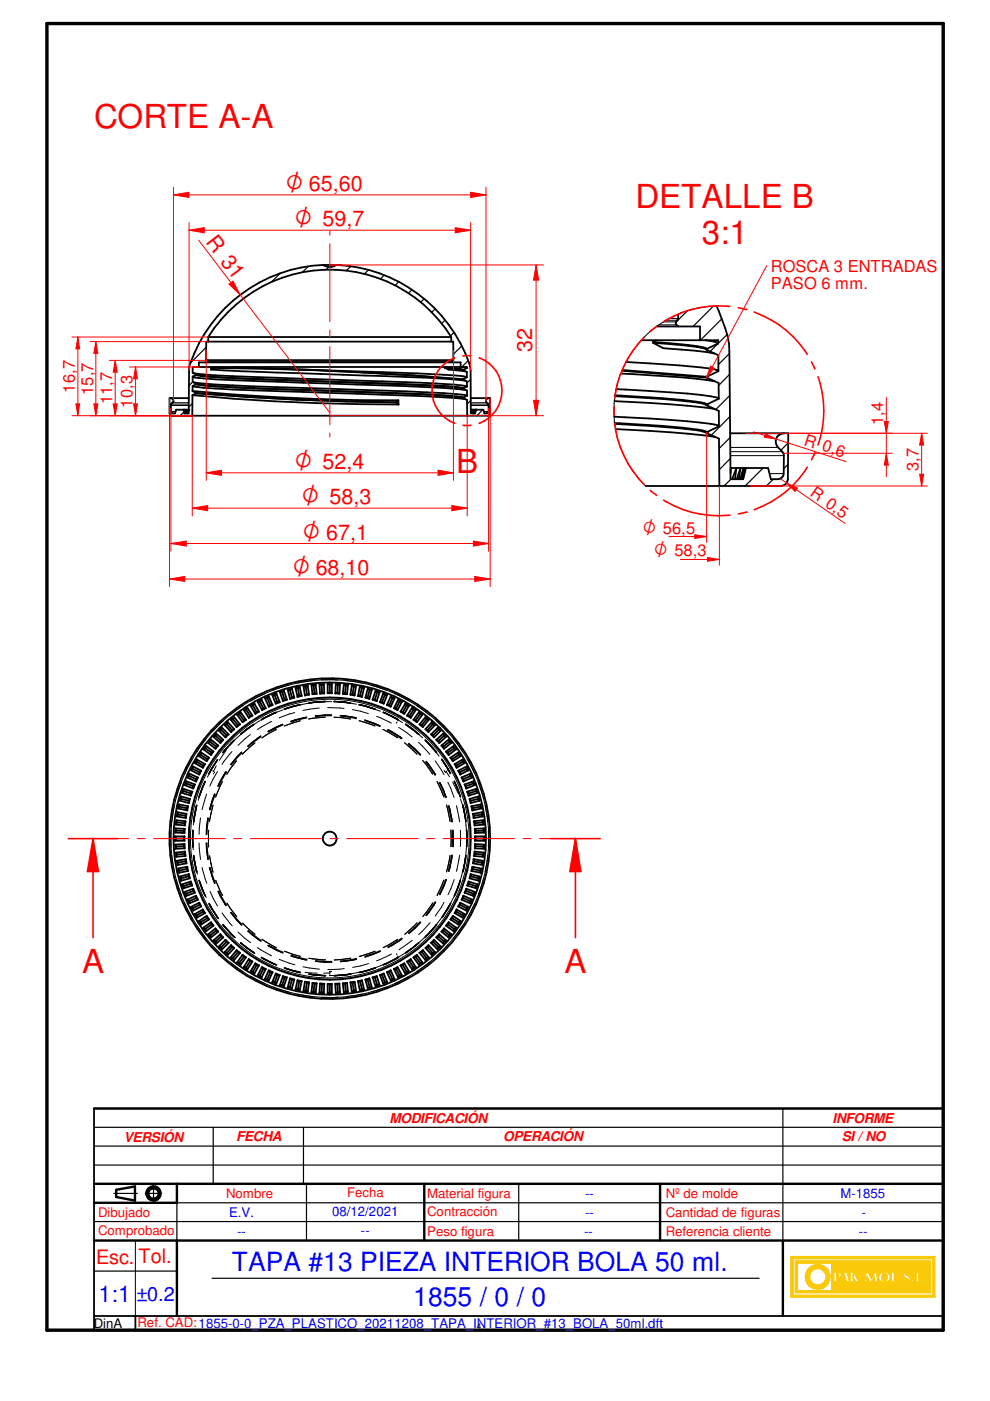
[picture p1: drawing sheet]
<svg xmlns="http://www.w3.org/2000/svg" width="210mm" height="297mm" viewBox="0 0 210 297" stroke-linecap="round" stroke-linejoin="round" font-family="sans-serif">
<defs><g id="words">
<g font-size="7" fill="#f00">
<text x="19.9" y="27.2">CORTE A-A</text>
<text x="134.7" y="44.2">DETALLE B</text>
<text x="148.8" y="51.7">3:1</text>
<text x="96.7" y="100.2">B</text>
<text x="17.4" y="206.3">A</text>
<text x="119.7" y="206.3">A</text>
</g>
<g font-size="5.6" fill="#00f">
<text x="49.1" y="269.4">TAPA #13 PIEZA INTERIOR BOLA 50 ml.</text>
<text x="87.6" y="276.9">1855 / 0 / 0</text>
</g>
<g font-size="5" fill="#f00">
<text x="60.6" y="40.5">O 65,60</text>
<text x="62.5" y="48">O 59,7</text>
<text x="62.5" y="99.4">O 52,4</text>
<text x="64" y="106.9">O 58,3</text>
<text x="64.2" y="114.4">O 67,1</text>
<text x="62.1" y="121.9">O 68,10</text>
</g>
<text font-size="4.9" fill="#00f" x="20.9" y="276">1:1</text>
<g font-size="4.5" fill="#f00">
<text x="43.5" y="51.3" transform="rotate(53 43.5 51.3)">R 31</text>
<text x="112.9" y="74.7" transform="rotate(-90 112.9 74.7)">32</text>
</g>
<g font-size="4.2" fill="#f00">
<text x="20.4" y="267.9">Esc.</text>
<text x="29.3" y="267.9">Tol.</text>
</g>
<text font-size="4.2" fill="#00f" x="28.9" y="275.8">±0.2</text>
<g font-size="3.9" fill="#f00">
<text x="136.3" y="113.2">O 56,5</text>
<text x="138.7" y="118">O 58,3</text>
</g>
<g font-size="3.5" fill="#f00">
<text x="163.4" y="57.6">ROSCA 3 ENTRADAS</text>
<text x="163.4" y="61.3">PASO 6 mm.</text>
<text x="15.9" y="83.2" transform="rotate(-90 15.9 83.2)">16,7</text>
<text x="19.7" y="83.7" transform="rotate(-90 19.7 83.7)">15,7</text>
<text x="23.8" y="85.7" transform="rotate(-90 23.8 85.7)">11,7</text>
<text x="28.1" y="86.4" transform="rotate(-90 28.1 86.4)">10,3</text>
<text x="170.3" y="94.3" transform="rotate(18 170.3 94.3)">R 0,6</text>
<text x="187.3" y="90" transform="rotate(-90 187.3 90)">1,4</text>
<text x="194.8" y="99.9" transform="rotate(-90 194.8 99.9)">3,7</text>
<text x="171.5" y="104.9" transform="rotate(35 171.5 104.9)">R 0,5</text>
</g>
<g font-size="2.9" fill="#f00">
<text x="82.6" y="238">MODIFICACIÓN</text>
<text x="176.5" y="238">INFORME</text>
<text x="26.2" y="242.1">VERSIÓN</text>
<text x="50.1" y="242">FECHA</text>
<text x="106.7" y="242">OPERACIÓN</text>
<text x="178.5" y="242">SI / NO</text>
</g>
<g font-size="2.8" fill="#f00">
<text x="20.8" y="257.9">Dibujado</text>
<text x="47.9" y="254">Nombre</text>
<text x="73.6" y="253.8">Fecha</text>
<text x="90.6" y="253.9">Material figura</text>
<text x="90.6" y="257.9">Contracción</text>
<text x="141.1" y="254">Nº de molde</text>
<text x="141.1" y="257.9">Cantidad de figuras</text>
<text x="20.8" y="261.9">Comprobado</text>
<text x="90.6" y="262">Peso figura</text>
<text x="141.1" y="262">Referencia cliente</text>
<text x="29.2" y="281.4">Ref. CAD:1855-0-0_PZA_PLASTICO_20211208_TAPA_INTERIOR_#13_BOLA_50ml.dft</text>
</g>
<g font-size="2.8" fill="#00f">
<text x="48.6" y="258">E.V.</text>
<text x="70.4" y="257.9">08/12/2021</text>
<text x="124" y="258">--</text>
<text x="124" y="254">--</text>
<text x="178.2" y="254">M-1855</text>
<text x="182.8" y="257.9">-</text>
<text x="50.3" y="262">--</text>
<text x="76.5" y="261.9">--</text>
<text x="123.8" y="262">--</text>
<text x="182.1" y="262.1">--</text>
</g>
<text font-size="2.8" x="19.9" y="281.5">DinA</text>
<text font-size="1.7" x="101.1" y="281.7">4</text>
</g></defs>
<path d="M9.9 5h190.1v277h-190.1z" fill="none" stroke="#000" stroke-width=".72"/>
<g fill="none" stroke="#000" stroke-width=".51">
<path d="M19.9 255h17.6M19.9 251h180.1M24.6 252.3v1.5M28.6 251.5v3.1M140 251v12M19.9 263h180.1M166 263v16"/>
<circle cx="32.5" cy="253" r="1.5"/>
<circle cx="32.6" cy="253" r="1.14"/>
</g>
<path d="M19.9 235v47h180.1v-47M19.9 279h180.1M28.7 279v3" fill="none" stroke="#000" stroke-width=".38"/>
<g fill="none" stroke="#000" stroke-width=".25">
<path d="M45.2 239v12M64.3 239v12M166 235v28M19.9 247h180.1M19.9 259h180.1M24.1 253h5M30.8 253h3.5M32.6 251.3v3.5M37.5 255v8M65 251v12M110 251v12M19.9 269.5h17.6"/>
<path d="M45 271h116"/>
</g>
<g fill="#faca0a">
<path d="M167.7 266.4v8.6h30.5v-8.6zM168.1 266.9h29.7v7.7h-29.7z" fill-rule="evenodd"/>
<path d="M168.6 267.3v6.8h28.7v-6.8zM193.1 271.5a.3 .3 0 0 1 .6 0 .3 .3 0 0 1-.6 0zM194.2 269.7h.6v1.9h.8v.2h-1.4zM195.9 271.4l.4-.1v.4l-.3 .1zM169.1 267.8h7.2v5.8h-7.2zM176.8 269.7h.8a.61 .61 0 0 1 .8 .5 .61 .61 0 0 1-.6 .7h-.4v.9h-.6zM179 269.7h.5l.6 2.1h-.6l-.1-.4h-.6l-.2 .4h-.2zM180.3 269.7h.5v.9l.8-.9h.3l-.5 .7 .7 1.4h-.7l-.5-.9-.1 .9h-.5zM182.2 270.6h.8v.2h-.8zM183.7 269.7h.3l.7 1.4 .8-1.4h.3l.3 2.1h-.6l-.1-1.2-.7 1.2h-.2l-.6-1.2-.2 1.2h-.4zM186.4 270.2a1.19 1.19 0 0 1 1.7-.4 1.19 1.19 0 0 1 .3 1.7 1.2 1.2 0 0 1-1.5 .2 1.2 1.2 0 0 1-.5-1.5zM189 269.7h.6v1.9h.8v.2h-1.4zM191.6 270a.73 .73 0 0 1 .8-.3 .73 .73 0 0 1 .6 .6l-.3 .1a.35 .35 0 0 0-.3-.5 .35 .35 0 0 0-.4 .4l.3 .1a.74 .74 0 0 1 .6 1.1 .74 .74 0 0 1-1.2 .1l-.1-.5h.2v.3a.35 .35 0 0 0 .5 .2 .35 .35 0 0 0 .1-.5 .88 .88 0 0 1-.8-1.1z" fill-rule="evenodd"/>
</g>
<g fill="none" stroke="#faca0a" stroke-width=".25">
<path d="M176.8 269.7h.8a.63 .63 0 0 1 .7 .3 .63 .63 0 0 1 0 .8l-.9 .1v.9h-.6zM179 269.7h.5l.6 2.1h-.6l-.1-.4h-.6l-.2 .4h-.2zM180.3 269.7h.5v.9l.8-.9h.3l-.5 .7 .7 1.4h-.7l-.5-.9-.1 .9h-.5zM183.7 269.7h.3l.7 1.4 .8-1.4h.3l.3 2.1h-.6l-.1-1.2-.7 1.2h-.2l-.6-1.2-.2 1.2h-.4zM186.4 270.2a1.19 1.19 0 0 1 1.7-.4 1.19 1.19 0 0 1 .3 1.7 1.2 1.2 0 0 1-1.5 .2 1.2 1.2 0 0 1-.5-1.5zM191.8 271.3h.1M192.2 271.7l-.4-.3v-.3h-.2a.73 .73 0 0 0 .4 .7 .73 .73 0 0 0 .8-.1M192.2 271.7h.1M192.2 269.7l-.4 .2-.2 .4a1.24 1.24 0 0 0 .9 1l.1 .1M192.3 269.7h.1M192.3 269.7l.6 .3 .1 .3-.3 .1a.35 .35 0 0 0-.3-.5 .35 .35 0 0 0-.4 .4l1 .6-.2 .8M192.3 270.4h.1"/>
<path d="M192.6 271.4h.1M192.6 271.4l-.4 .3M192.8 271.7h.1"/>
</g>
<path d="M171.3 269.1a2.65 2.65 0 0 1 2.9-.9 2.65 2.65 0 0 1 1.8 2.4h-.9a1.75 1.75 0 0 0-2.6-1.4 1.75 1.75 0 0 0 0 3 1.75 1.75 0 0 0 2.6-1.4h.9a2.66 2.66 0 0 1-3.6 2.4 2.66 2.66 0 0 1-1.1-4.1z" fill-rule="evenodd" fill="#faca0a"/>
<path d="M171.5 268.9a2.65 2.65 0 0 1 2.8-.7 2.65 2.65 0 0 1 1.7 2.4h-.9a1.74 1.74 0 0 0-2.6-1.4 1.74 1.74 0 0 0 0 3 1.74 1.74 0 0 0 2.6-1.4h.9a2.65 2.65 0 0 1-3.7 2.3 2.65 2.65 0 0 1-.8-4.2z" fill="none" stroke="#faca0a" stroke-width=".25"/>
<path d="M177.4 270l.4 .2v.4l-.3 .2h-.1z" fill-rule="evenodd" fill="#faca0a"/>
<path d="M177.4 270l.4 .2v.4l-.3 .2h-.1z" fill="none" stroke="#faca0a" stroke-width=".25"/>
<path d="M179.1 270.3l.2 .8h-.5z" fill="#faca0a"/>
<path d="M179.1 270.3l.2 .8h-.5z" fill="none" stroke="#faca0a" stroke-width=".25"/>
<path d="M187.1 270.2a.65 .65 0 0 1 .8-.1 .65 .65 0 0 1 .3 .7 .68 .68 0 0 1-.7 .9 .68 .68 0 0 1-.6-.9z" fill-rule="evenodd" fill="#faca0a"/>
<g fill="none" stroke="#faca0a" stroke-width=".25">
<path d="M167.7 266.4h30.5v8.6h-30.5zM168.1 266.9h29.7v7.7h-29.7zM168.6 267.3h28.7v6.8h-28.7zM169.1 267.8h7.2v5.8h-7.2zM182.2 270.6h.8v.2h-.8zM187.2 270l.3-.1a.9 .9 0 0 1 .6 .9 .9 .9 0 0 1-.6 .9 .96 .96 0 0 1-.3-1.7zM189 269.7h.6v1.9h.8v.2h-1.4zM194.2 269.7h.6v1.9h.8v.2h-1.4zM195.9 271.4l.4-.1v.4l-.3 .1z"/>
<circle cx="193.4" cy="271.5" r=".27"/>
</g>
<path d="M19.9 235h180.1M24.6 253.8l4 .8M28.6 251.5l-4 .8M37.5 251v4M90 251v12M37.5 263v16" fill="none" stroke="#000" stroke-width=".51"/>
<path d="M19.9 239h180.1M19.9 235h180.1M45.2 235h.1M64.3 235h.1M19.9 243h180.1M37.5 255h162.5" fill="none" stroke="#000" stroke-width=".25"/>
<g fill="none" stroke="#000" stroke-width=".21">
<path d="M42.1 158.7l-2.4 4.2M42.1 158.7l-.4 .8M43.5 156.8l-1.4 1.9M43.7 156.6l-.2 .2M46.7 153.3l-3.2 3.5M46.7 153.3l-1.8 1.9M47.4 152.8l-.7 .5M47.5 159.3l-.3 .3M47.5 159.3l-.3 .2M48 159l-1.5 2.2M49 157.6l-1.5 1.7M49 157.6l.7-.7-.8 .8"/>
<path d="M49.2 159.3l-2.1 2.8M49.6 156.9l-2.1 2.4M50.4 150.3l-3.7 3M50.4 150.3l-1.7 1.3M50.9 155.9l-1.3 1.1-.8 1M51.4 159.6l-2.3 2.6M51.6 149.6l-1.2 .7M52.3 154.7l-1.3 1M52.3 154.7l-1.3 1.1M52.3 154.6l-1.2 1.1M53 158.3l-1.6 1.6M53.1 155.7l-2.6 2.3"/>
<path d="M53.8 153.5l-1.6 1.1-1.2 1.1M53.8 153.6l-1.5 1.1M53.8 153.6l-1.5 1M53.9 153.6l-1.6 1M54 157.5l-1 .8M54.1 157.5l-1.1 .8M54.5 147.9l-1.4 .7M55.2 152.8l-2.9 1.9M55.3 156l-2.8 2.2 2.5-2M55.4 156.2l-2.8 2.1M56.1 152.2l-.7 .5M56.4 155.8l-.9 .7"/>
<path d="M56.4 155.8l2.2-1.1zM57.6 152.9l-3 1.8M58 151.2l-2.6 1.4M58 151.2l-2 1 2.1-.9M58.1 151.3l.5-.3-3.2 1.7M58.1 151.3l-2.1 1M58.5 151l-.5 .2M58.7 154.1l-1.9 1M58.8 146a34 34 0 0 0-8.4 4.3M58.8 146l-.9 .3M59.9 153.5l-1.2 .6M59.9 150.5l-3.1 1.4"/>
<path d="M60 153.6l-3.2 1.5 1.9-1M60 153.7l-3.1 1.5M61.1 145.3l-2.3 .7M61.2 145.2l-.1 .1M61.6 152.9l3.4-.8-3.3 .8M62.2 149.8l-2 .6 2.1-.7-2 .7M62.5 151.1l-3.3 1.1M63.4 144.7l-2.3 .6M63.4 144.7l-.5 .2M63.6 149.4l-3.4 .9 2-.6M63.6 149.5l-1.4 .3M63.7 152.8l-3.4 1.1"/>
<path d="M63.7 149.4l-1.5 .4M65.1 152.2l-3.4 .9M65.1 149.1l-3.4 .8M65.8 144.4l-2.4 .3M66.3 144.3l-.5 .1M66.5 148.9l2.4-.2-2.3 .2M66.6 148.9l-1.2 .2M66.6 148.9l-1.1 .2M67.7 150.1l-3.5 .5M68.3 152.1h.7l-3.6 .3 .9-.1M69 148.7l-3.6 .3M69 148.7l-3.6 .4 3.6-.3"/>
<path d="M69.5 150l3.4 .2M70.3 151.6l-3.5 .2M70.3 148.8l-3.5 .1M70.3 151.8l-3.5 .1M70.5 144.1l-4.7 .3M70.5 144.1l4.8 .4M70.5 144.1l1.1 .1M70.8 148.7h.3M70.8 148.8l2.4 .2M70.8 152.1l3.5 .3zM70.8 148.7l3.5 .3M71 148.7l2.3 .2"/>
<path d="M72.1 151.8l3.5 .6M72.1 151.7l3.1 .4zM72.1 148.8l3.5 .5M73.2 148.9l1.2 .2M73.2 148.9l1.1 .2M73.2 149l1.1 .1M73.4 144.3l1.9 .2M74.7 150.5l3.4 .8M75.1 152.1l.5 .1M75.2 152.1l.4 .1M75.3 144.5l4.6 1.1M75.3 144.5l1.6 .4"/>
<path d="M76.1 149.4l3.5 .9M76.1 149.4l1.5 .4M76.2 152.8l3.3 1.1M76.2 149.4l3.4 1M76.2 149.4l1.5 .3M77.3 152.8l3.3 1.3M77.3 152.7l1.9 .6M77.3 152.7l3.3 1.2M77.3 149.7l3.3 1.1M77.6 149.8l1.9 .6M78.6 145.3l1.3 .3M79.8 151.9l3.2 1.4"/>
<path d="M79.9 145.6l4.4 1.7M79.9 145.6l2.1 .7M81.2 154.6l3.1 1.8M81.2 151l.6 .2M81.2 151.1l.6 .2M81.3 151l2.5 1.2M81.8 151.2l2.6 1.4M81.8 151.2l2.1 1M81.8 151.3l2.6 1.4-.6-.5M81.8 151.3l2 1M82.2 154.9l2.9 1.8M82.2 154.7l.8 .4"/>
<path d="M82.3 154.7l2.9 1.8zM82.3 151.5l3 1.7M83 155.1l2.2 1.4M83.6 147l2.8 1.4 2 1.2M83.8 152.2l.7 .4M83.9 152.2l.6 .4M84.2 153.1l-.2 .2M84.5 152.6l-.2 .2M84.5 154.2l2.9 2.1M85.8 157.5l.2 .1M85.9 153.5l2.9 2.2M85.9 153.6l1.6 1.1"/>
<path d="M86 157.6l2.4 2.3M86 153.6l1.5 1.1M86 153.5l1.6 1.1M86.4 148.4l.3 .2M86.5 157.8l2.6 2.3M86.6 157.6l2.6 2.5M86.7 157.6l2.5 2.4M86.8 154.2l2.8 2.2M87.5 154.7l1.3 1M87.6 154.6l1.2 1.1M88.3 149.6h.1M88.4 149.6l2 1.4"/>
<path d="M88.7 157.4l2.4 2.5M90.1 156.9l2.4 2.6M90.1 157l2.2 2.3M90.2 156.9l2.4 2.6M90.4 151l1.8 1.5 1.7 1.7M90.4 151l.7 .6M90.8 157.6l2.3 2.7M92.3 159.3l.2 .3M92.5 152.8l1.4 1.4M93.9 154.2l3.1 3.6M93.9 154.2l1 1M96.1 156.6l.9 1.2"/>
<path d="M97 157.8l2.6 4M36.2 176.6l.2 4.8 .3 2.3M36.3 176.1l-.1 .5M36.4 174.2l-.2 2.4M36.7 171.9l-.3 2.4M37 170.9l-.3 1M38.5 165.8l-1.1 3.3M39.7 162.9a31.9 31.9 0 0 0-3 9M39.7 162.9l-.5 1.2M40.7 161l-1 1.9M40.8 177.8l.1 1.7M40.8 177.8l.1 1.8"/>
<path d="M40.8 177.8h.3M40.9 176.1v3.5M40.9 176l-.1 1.8M40.9 176.7l.1 3.4M40.9 177.8v-1.8l-.1 1.8M40.9 177.8v1.8M40.9 177.8l.1 1.8M41.1 173.3v1M41.2 173.4l-.1 .8M41.4 177.8h.3M41.6 171.4l-.6 3.5M41.6 171.1l-.6 3.1 .1-.9"/>
<path d="M41.6 171.2l-.5 2.1M41.6 171.2l-.5 2.2M41.7 170.7l-.2 .5M41.7 171.2l-.5 2.2M41.7 170.7l-.1 .5M41.7 170.8l-.1 .4M41.7 170.7v.5M41.8 170.7l-.1 .5M42.2 178.7l.3 3.5M42.5 173.4l-.3 3.5M43 166.9l.6-1.2-.8 1.6M43 166.9l-.8 2.1"/>
<path d="M43.4 165.6l-1.2 3.4 1.3-3.4M43.5 165.7l-1.5 4M43.7 178.7l.3 3.3M43.8 178.7l.3 3.3M43.8 168.4l-1 3.3M43.9 178.7l.3 3.5M44 173.6l-.3 3.3M44.1 173.6l-.3 3.3M44.1 173.4l-.1 .2M44.1 173.4v.2M44.2 176v3.6M44.2 173.5l-.3 3.4"/>
<path d="M44.4 171.5v.2M44.9 162.9l-.6 1.1M44.9 163.4l-.2-.1-.7 1.5M45 162.9l-.6 1.1M45.2 170.7l-.8 3.5M45.3 164v.1M45.4 163.6l.1 .1M45.5 168.3l-1.1 3.2zM45.7 168.4l-1.1 3.3M45.8 162.4l-.5 1.1h-.2M46.1 163.6l-1.6 3.1M46.1 161l-1.2 1.9"/>
<path d="M46.1 161.1l-1.8 3M46.2 161l-1.2 1.9M46.2 161.1l-1.2 1.8M46.7 165.6l-.5 1.1M47.2 165.7l-1.5 3.3M47.9 163.6l-.1 .2M47.9 163.6l-1.7 3.1M48 163.7l-1.6 3.1M48.9 162.1l2.3-2.6-2.3 2.6M50.1 161.3l-2 2.9zM89.6 161.2l.8 .9M90.2 161.5l2 2.9"/>
<path d="M90.3 161.4l1.8 2.4M90.4 162.1l1.3 2zM90.4 161.4l.5 .7M92 163.8l.3 .5M92.1 163.8l.3 .5M92.3 161.3l1.8 3M92.7 165.7l1.4 3.3zM93.1 165.9l1.3 3.2M93.2 165.9l.9 1.6 .5 1.6zM93.6 161l.2 .1M93.6 161l1.9 3M93.7 161h.1"/>
<path d="M93.7 161l1.8 3M93.8 161l1.7 3-.5-1.1M94.1 161.8l1 1.5-.2 .1M94.1 163.3l.1 .1M94.4 163.6v.1M94.7 170.7l.7 3.5M94.7 163.5h-.1l.7 1.2M95 165.9l1.3 3.2M95 170.9l.7 3.3M95.1 170.8l.7 2.8M95.6 176l.1 1.8M95.7 177.8l-.1 1.7"/>
<path d="M95.8 173.6v.6M95.8 173.6l.1 .6M95.9 176v3.5M96 165.8l1.1 2.3M96 176l.1 3.5v-3.5M96.3 165.6l.6 1.4M96.3 165.6l1.3 3.4M96.3 165.7l.6 1.3M96.4 165.6l.5 1.3M96.8 170.8l.7 3.4M96.9 166.9l.8 2M97.6 176v3.5"/>
<path d="M97.6 169.4l.4 1.2M98 170.6l.4 1.7M98.1 170.6l.1 .6-.1-.4M98.2 170.7l.6 3.5M98.2 171.2l.5 3M98.2 171.1l.6 3.1M98.7 174.1l.2 3.4M98.9 176l.1 1.8M98.9 179.4l-.4 3.4M98.9 176.1l.1 1.7M99 176v3.5M99 177.8l-.1 1.8 .1-1.8"/>
<path d="M99.1 161l.5 .8M99.6 161.8l1 2.2M100.6 164l1 2.2 .7 2.2M100.6 164h.1M101.3 165.7l1 2.7M102.3 168.4l1 4.7M102.3 168.4l.1 .6M102.9 170.8l.4 2.3M103.3 173.1a33.4 33.4 0 0 1 0 9.4M103.5 176v3.5M36.7 183.7a33.7 33.7 0 0 0 5.4 13.1M36.7 183.7l.3 1.1"/>
<path d="M37.4 186.6l1.1 3.3M39.2 191.5l1.6 3.1M41.1 181.4v.9M41.1 182.2l.6 2.7M41.1 182.2l.6 2.7-.1-.5M41.1 182.2v-.8l.6 3M41.1 182.2l.5 2.2M41.1 181.4l.6 3M41.2 181.9l.7 3.4M41.6 184.4l.1 .4M41.7 184.4l.1 .5M41.7 196.2l.4 .6"/>
<path d="M42.1 196.8l1.4 2M42.2 186.6l1.3 3.4M42.2 186.6l1.3 3.3M42.2 186.6l1.4 3.3-1.3-3.3M42.4 187.1l1.3 3.2M42.8 183.9l1.1 3.4M42.9 188.7l.6 1.2M43.5 198.8l3.2 3.4M43.5 198.8l.2 .2M44 182l.1 .2M44.1 182v.2M44.3 191.6l.6 1.1"/>
<path d="M44.3 191.6l1.8 3M44.4 191.6l.6 1.1M44.4 181.4l.3 1.6M44.4 184v.1M44.4 184.1l1.1 3.2M44.5 184.1l1.1 3.2M44.5 189l1.6 3.1M44.5 191.9l1.7 2.6M44.6 183.9l1.1 3.3M44.7 183l.5 1.9M44.9 192.7l1.2 1.9M45 192.7l1.2 1.8"/>
<path d="M45.8 186.6l1.4 3.3M46.2 194.5l.2 .3M46.2 194.5v.1M46.2 189l1.7 3-1.6-3M46.4 188.9l1.6 3M47.1 193.5l2.1 2.8M47.2 196.1l.3 .2M47.2 196l.3 .3M47.3 196l.2 .3M47.3 196l1.7 2M47.5 196.3l2.5 2.5M47.5 196.3l1.4 1.7"/>
<path d="M48.1 191.5l2 2.8M48.9 193.5l2.3 2.7M48.9 198l.8 .7M48.9 197.9l.8 .7-.8-.6M49 193.5l2.3 2.6M49 198l.7 .6M49 198l.7 .7M49.1 193.4l2.3 2.6M50.1 194.3l.1 .1M50.5 197.6l2.6 2.3M51 199.9l2.8 2.2-1.6-1.2M51 199.9l2.9 2.1z"/>
<path d="M51.4 195.7l2.7 2.4M52.5 197.4l2.8 2.2M52.6 197.4l2.7 2.1M52.7 197.3l2.7 2.1M55.5 199.2l.9 .5M55.6 199.1l.8 .6M56.4 199.7l2.2 1.2M56.4 199.7l2.2 1.3M84.3 199.2l-3.1 1.7M85.1 198.9l-2.9 1.8M85.2 199l-2.2 1.5M87.4 199.3l-2.8 2.1"/>
<path d="M88.4 195.7l-2.6 2.4M88.9 199.9l-1.3 1.1M89.1 195.4l-2.5 2.4M89.2 195.5l-2.5 2.4M89.2 195.5l-2.5 2.5M90.5 198.3l-2.7 2.3M90.8 198l-.6 .7M90.9 198l-.7 .7M90.9 198l-.7 .6M91.2 195.6l-2.4 2.6M91.7 191.4l-2 2.9zM92.2 191.2l-1.9 2.9"/>
<path d="M92.3 196.3l-1.5 1.7M92.3 196.3l-2.2 2.3M92.4 191.3l-2 2.8zM92.5 196l-.2 .3M92.5 196l-1.7 2M92.6 196l-1.7 2M93.9 194.3l-2.2 2.7M94.1 186.6l-1.4 3.3M94.1 191.3l-1.8 2.9M94.5 186.4l-1.4 3.2M94.6 186.5l-.6 1.5M94.7 186.5l-1.4 3.2z"/>
<path d="M94.9 192.6l-1.2 1.9M94.9 184l-.2 .8M94.9 184l-.2 .9M94.9 192.7l-1.2 1.9M95 192.7l-1.2 1.9M95 192.7l-1.2 1.8M95.4 181.4l-.5 2.6M95.5 191.5l-.7 1.2M95.5 191.6l-.6 1.1M95.6 191.5l-.6 1.2M95.7 181.3l-.7 3.4M95.8 182l-.6 2.7"/>
<path d="M95.8 181.3v.7M95.9 181.3l-.1 .7M96.3 186.5l-1.3 3.2M96.3 190l-1 1.9M96.4 189.7l-.1 .3M96.9 188.7l.8-2.1-1.4 3.3M97 197.8l-3.1 3.6M97 197.8l-.9 1.2M97.5 181.3l-.7 3.4M97.6 186.6l-1.3 3.3M97.6 186.6l-.7 2.1M97.7 186.6l-1.3 3.3 .5-1.2"/>
<path d="M97.7 186.6l-.8 2.1M98.1 184.6l-.9 3.4M98.2 196.1l-1.2 1.7M98.3 184.4l.5-3-.6 3.5M98.6 182.2l.1-.8-.1 .9M98.6 182.2l-.5 2.7M98.6 182.2l-.5 2.6M98.6 182.3l-.5 2.6M98.8 181.4l-.2 .9M99.6 193.8l-2.6 4M99.6 193.8l-.5 .8M100.6 191.6l-1 2.2"/>
<path d="M100.7 191.5l-.1 .1M102.3 187.2l-.7 2.2-1 2.2M102.3 187.2l-.9 2.6M102.4 186.5l-.1 .7M103.3 182.5l-1 4.7M103.3 182.5l-.4 2.2M103.4 181.3l-.1 1.2M44.9 200.4l1.8 1.8M46.7 202.2l3.7 3.1M46.7 202.2l.7 .6M48.8 204l1.6 1.3M50.4 205.3a33.4 33.4 0 0 0 10.7 5"/>
<path d="M50.4 205.3l1.2 .7M51.3 200.1l1 .8M52.3 200.9l1.8 1.2M53.1 207l3.1 1.6M54.6 200.9l3 1.7M55.4 202.9l3.2 1.7M55.4 203l2.6 1.4zM55.5 203l.6 .3M55.6 203.1l2.5 1.2-2.1-1M56.9 200.4l3.2 1.5M57.9 204.3l.9 .3M57.9 209.3l3.2 1"/>
<path d="M58 204.4l.5 .2M58.7 201.5l-1.9-1 3.2 1.6M59.2 203.4l3.3 1.2M60.3 205.3l3.4 .9zM60.3 201.7l1.8 .7M60.3 205.2l3.5 1M61.1 210.3l2.3 .6M61.1 210.3l.1 .1M61.7 202.7l.9 .3M61.8 202.5l3.3 .9M62.1 205.8l1.2 .2M62.1 202.4l1.6 .4"/>
<path d="M62.2 205.8l1.5 .4M62.6 203l-.9-.4 3.4 .9M62.6 203l2.5 .5M62.9 210.7l.5 .2M63.4 210.9l2.4 .3M64.3 205l3.4 .5M64.7 206.2l2.6 .1M65.5 203.2l2.8 .3M65.5 206.6l3.5 .3M65.5 206.5l3.4 .3M65.5 206.5l1.1 .2M65.5 206.5l3.5 .4"/>
<path d="M65.5 206.6l1.1 .1M65.8 211.2l4.7 .3M65.8 211.2l.6 .1M66.9 203.8l3.5 .2M66.9 203.7l3.5 .1M68.2 211.5h2.3M68.3 203.5h.7M68.6 206.3h1.3v.1M68.8 206.8h.3M68.8 206.8h.2M69.9 206v.1M69.9 206.7v.1h1.7"/>
<path d="M70.1 206h.1M71.7 211.4l-1.2 .1M73 205.4l-3.5 .1M73.1 203.8l-.9 .1M73.2 206.7l1.2-.1-3.5 .3M73.2 206.7l1.2-.2-3.6 .3M73.2 206.7l-2.4 .2M73.2 206.7l-2.2 .2M73.3 206.7l-2.3 .1M74.3 206.5l-3.5 .3M74.4 203.2l-3.5 .3M75.3 211.1l-4.8 .4"/>
<path d="M75.3 211.1l-1.8 .2M75.6 203.3l-3.4 .6 .9-.1M75.6 203.4l-2.5 .4M75.6 203.2l-3.5 .5M76.8 206l-3.4 .6M76.9 210.7l-1.6 .4M77.6 205.9l2-.6-3.4 .9M77.6 205.8l1.9-.6-3.3 1M78.1 204.3l-3.3 .8M79.2 202.3l-1.8 .6 1.8-.6M79.2 202.3l-1.8 .6M79.5 201.7l-3.3 1.1"/>
<path d="M79.6 205.2l-3.4 1M79.9 210l-4.6 1.1M80.6 201.5l-3.3 1.2M80.6 201.7l-1.4 .6M81.8 204.3l-.6 .2M81.8 204.3l-3.2 1.2M81.9 204.3l-.6 .3M82 209.3l-2.1 .7M83 200.5l-.7 .4M83 200.5l2.3-1.4zM83 202.3l-3.2 1.4M83.8 203.3l-2 1"/>
<path d="M83.8 203.4l-2.5 1.2M84 202.2l.2 .3M84.3 208.3l-4.4 1.7M84.3 202.8l.2 .2-.7 .4M84.4 202.9l-.6 .5M84.4 202.9l-2.6 1.4M84.5 203l-.7 .4M84.5 202.9l-2.7 1.5 2-1M86.4 201.7l-3 1.8M86.7 207l-.3 .2M87.5 201l1.3-1.1-2.8 2.1M87.6 201l-1.6 1.1"/>
<path d="M87.6 200.9l-1.6 1.2M88.4 206l-2 1.2-2.7 1.3M88.4 206h-.1M90.4 204.6l-2 1.4M91.1 204l-.7 .6M93.9 201.4l-3.5 3.2M93.9 201.4l-1.4 1.4M95 200.3l-1.1 1.1M28.7 263v16"/>
<circle cx="69.9" cy="177.8" r="29.6"/>
<circle cx="69.9" cy="177.8" r="29.9"/>
</g>
<g fill="none" stroke="#000" stroke-width=".38">
<path d="M42.7 159.6l1.6 1.1M42.7 159.6l-.5 .7M42.7 159.6l-.1 .5M43.1 158.9l1.6 1.2M43.6 158.7l1.2 .9M43.6 158.7l-.5 .2M43.7 158.2l1.6 1.1M43.7 158.2l-.6 .7M43.7 158.2l-.1 .5M44.2 157.5l1.5 1.2M44.6 157.3l1.2 1M44.6 157.3l-.4 .2"/>
<path d="M44.7 156.8l1.6 1.3M44.7 156.8l-.5 .7M44.7 156.8l-.1 .5M44.8 159.6l-.1 .5M45.3 156.2l1.4 1.3M45.3 159.3l-.6 .8M45.3 159.3l-.5 .3M45.7 156l1.2 1.1M45.7 156l-.4 .2M45.8 158.3l-.1 .4M45.8 155.5l1.5 1.3M45.8 155.5l-.5 .7"/>
<path d="M45.8 155.5l-.1 .5M46.3 158.1l-.6 .6M46.3 158.1l-.5 .2M46.4 154.9l1.4 1.4M46.9 157.1l-.2 .4M46.9 154.8l1.1 1.1M46.9 154.8l-.5 .1M47.1 154.3l1.4 1.4M47.1 154.3l-.7 .6M47.1 154.3l-.2 .5M47.3 156.8l-.6 .7M47.3 156.8l-.4 .3"/>
<path d="M47.7 153.8l1.3 1.4M48 155.9l-.2 .4M48.1 153.6l1 1.2M48.1 153.6l-.4 .2M48.3 153.1l1.4 1.5M48.3 153.1l-.6 .7M48.3 153.1l-.2 .5M48.5 155.7l-.7 .6M48.5 155.7l-.5 .2M48.9 152.6l1.3 1.5M49.1 154.8l-.1 .4M49.4 152.5l1 1.2"/>
<path d="M49.4 152.5l-.5 .1M49.7 152.1l-.8 .5M49.7 152.1l1.2 1.5M49.7 152.1l-.3 .4M49.7 154.6l-.7 .6M49.7 154.6l-.6 .2M50.3 151.6l1.1 1.5M50.4 153.7l-.2 .4M50.8 151.4l.9 1.3M50.8 151.4l-.5 .2M50.9 153.6l-.7 .5M50.9 153.6l-.5 .1"/>
<path d="M51 151l1.2 1.6M51 151l-.7 .6M51 151l-.2 .4M51.7 150.5l1 1.7M51.7 152.7l-.3 .4M52.2 152.6l-.5 .1M52.2 152.6l-.8 .5M52.2 150.5l.8 1.3M52.2 150.5h-.5M52.5 150.1l1 1.6M52.5 150.1l-.8 .4M52.5 150.1l-.3 .4"/>
<path d="M53 151.8l-.3 .4M53.1 149.6l1 1.7M53.5 151.7l-.8 .5M53.5 151.7l-.5 .1M53.6 149.6l.8 1.4M53.6 149.6h-.5M53.9 149.2l1 1.7M53.9 149.2l-.8 .4M53.9 149.2l-.3 .4M54.4 151l-.3 .3M54.7 148.8l.8 1.7M54.9 150.9l-.8 .4"/>
<path d="M54.9 150.9l-.5 .1M55.1 148.8l.7 1.4M55.1 148.8h-.4M55.5 148.4l.8 1.8M55.5 148.4l-.8 .4M55.5 148.4l-.4 .4M55.8 150.2h.5M55.8 150.2l-.3 .3M56.2 148h.5M56.2 148l.8 1.8M56.3 150.2l-.8 .3M56.7 148l.6 1.5"/>
<path d="M57 147.7l.8 1.8M57 147.7l-.8 .3M57 147.7l-.3 .3M57.3 149.5h.5M57.3 149.5l-.3 .3M57.7 147.4l.8 1.8M57.7 147.4h.6M57.8 149.5l-.8 .3M58.3 147.4l.5 1.4M58.6 147l.7 1.9M58.6 147l-.9 .4M58.6 147l-.3 .4"/>
<path d="M58.8 148.8l-.3 .4M58.8 148.8l.5 .1M59.3 148.9l-.8 .3M59.4 146.8l.6 1.8M59.4 146.8h.5M59.9 146.8l.4 1.5M60.2 146.5l.6 1.8M60.2 146.5l-.8 .3M60.2 146.5l-.3 .3M60.3 148.3l-.3 .3M60.3 148.3h.5M60.8 148.3l-.8 .3"/>
<path d="M61 146.3l.5 1.9M61 146.3h.5M61.5 146.3l.4 1.5M61.9 146l.5 1.9M61.9 147.8l-.4 .4M61.9 147.8l.5 .1M61.9 146l-.9 .3M61.9 146l-.4 .3M62.4 147.9l-.9 .3M62.7 145.8l.4 1.9M62.7 145.8l.5 .1M63.2 145.9l.3 1.5"/>
<path d="M63.5 147.4l-.4 .3M63.5 147.4l.5 .2M63.5 145.6l.5 2M63.5 145.6l-.8 .2M63.5 145.6l-.3 .3M64 147.6l-.9 .1M64.3 145.5l.3 1.9M64.3 145.5l.5 .1M64.8 145.6l.3 1.6M65.1 147.2l-.5 .2M65.1 147.2l.4 .1M65.2 145.4l.3 1.9"/>
<path d="M65.2 145.4l-.9 .1M65.2 145.4l-.4 .2M65.5 147.3l-.9 .1M66 145.2l.3 2M66 145.2l.5 .2M66.5 145.4l.2 1.5M66.7 146.9l-.4 .3M66.7 146.9l.4 .2M66.9 145.2l.2 1.9M66.9 145.2h-.9M66.9 145.2l-.4 .2M67.1 147.1l-.8 .1"/>
<path d="M67.7 145.1l.2 2M67.7 145.1l.5 .2M68.2 145.3l.1 1.5M68.3 146.8l-.4 .3M68.3 146.8l.4 .2M68.7 145v2M68.7 145l-1 .1M68.7 145l-.5 .3M68.7 147l-.8 .1M69.5 145v2M69.5 147h.9M69.5 145h.9"/>
<path d="M69.5 145l.4 .2M69.9 145.2v1.6M69.9 146.8l-.4 .2M69.9 146.8l.5 .2M70.4 145v2M70.4 145l-.5 .2M71.1 147l.9 .1M71.2 145l-.1 2M71.2 145l.9 .1M71.2 145l.4 .3M71.5 146.8l-.4 .2M71.5 146.8l.5 .3"/>
<path d="M71.6 145.3l-.1 1.5M72.1 145.1l-.1 2M72.1 145.1l-.5 .2M72.7 147.1l.9 .1M72.9 145.2l-.2 1.9M72.9 145.2h.9M72.9 145.2l.4 .2M73.2 146.9l-.5 .2M73.2 146.9l.4 .3M73.3 145.4l-.1 1.5M73.8 145.2l-.2 2M73.8 145.2l-.5 .2"/>
<path d="M74.3 147.3l.9 .1M74.6 145.4l-.3 1.9M74.6 145.4l.9 .1M74.6 145.4l.4 .2M74.8 147.2l-.5 .1M74.8 147.2l.4 .2M75 145.6l-.2 1.6M75.5 145.5l-.3 1.9M75.5 145.5l-.5 .1M75.9 147.6l.9 .1M76.3 145.6l-.4 2M76.3 145.6l.9 .2"/>
<path d="M76.3 145.6l.4 .3M76.4 147.4l-.5 .2M76.4 147.4l.4 .3M76.7 145.9l-.3 1.5M77.2 145.8l-.4 1.9M77.2 145.8l-.5 .1M77.5 147.9l.8 .3M77.9 147.8l-.4 .1M77.9 147.8l.4 .4M78 146l-.5 1.9M78 146l.8 .3M78 146l.4 .3"/>
<path d="M78.4 146.3l-.5 1.5M78.8 146.3l-.5 1.9M78.8 146.3h-.4M79 148.3l.9 .3M79.5 148.3h-.5M79.5 148.3l.4 .3M79.6 146.5l-.6 1.8M79.6 146.5l.9 .3M79.6 146.5l.4 .3M80 146.8l-.5 1.5M80.5 146.8l-.6 1.8M80.5 146.8h-.5"/>
<path d="M80.6 148.9l.8 .3M81 148.8l-.4 .1M81 148.8l.4 .4M81.2 147l-.6 1.9M81.2 147l.9 .4M81.2 147l.4 .4M81.6 147.4l-.6 1.4M82 149.5l.8 .3M82 149.5h.5M82.1 147.4l-.7 1.8M82.1 147.4h-.5M82.5 149.5l.3 .3"/>
<path d="M82.8 147.7l-.8 1.8M82.8 147.7l.9 .3M82.8 147.7l.4 .3M83.2 148l-.7 1.5M83.2 148h.5M83.5 150.2l.8 .3M83.5 150.2h.5M83.7 148l-.9 1.8M84 150.2l.3 .3M84.4 148.4l-.9 1.8M84.4 148.4l.8 .4M84.4 148.4l.3 .4"/>
<path d="M84.7 148.8l-.7 1.4M84.7 148.8h.5M84.9 150.9l.8 .4M84.9 150.9l.5 .1M85.2 148.8l-.9 1.7M85.4 151l.3 .3M85.9 149.2l.8 .4M85.9 149.2l-1 1.7M85.9 149.2l.3 .4M86.2 149.6l-.8 1.4M86.2 149.6h.5M86.3 151.7l.8 .5"/>
<path d="M86.3 151.7l.5 .1M86.7 149.6l-1 1.7M86.8 151.8l.3 .4M87.4 150.1l-1.1 1.6M87.4 150.1l.7 .4M87.4 150.1l.3 .4M87.7 152.6l.7 .5M87.7 152.6l.4 .1M87.7 150.5l-.9 1.3M87.7 150.5h.4M88.1 152.7l.3 .4M88.1 150.5l-1 1.7"/>
<path d="M88.8 151l-1.1 1.6M88.8 151l.7 .6M88.8 151l.3 .4M88.9 153.6l.8 .5M88.9 153.6l.6 .1M89.1 151.4l-1 1.3M89.1 151.4l.4 .2M89.5 153.7l.2 .4M89.5 151.6l-1.1 1.5M90.2 154.6l.6 .6M90.2 154.6l.5 .2M90.2 152.1l-1.3 1.5"/>
<path d="M90.2 152.1l.7 .5M90.2 152.1l.2 .4M90.4 152.5l-.9 1.2M90.4 152.5l.5 .1M90.7 154.8l.1 .4M90.9 152.6l-1.2 1.5M91.4 155.7l.6 .6M91.4 155.7l.5 .2M91.5 153.1l.2 .5M91.5 153.1l-1.3 1.5M91.5 153.1l.7 .7M91.7 153.6l-1 1.2"/>
<path d="M91.7 153.6l.5 .2M91.9 155.9l.1 .4M92.2 153.8l-1.4 1.4M92.5 156.8l.6 .7M92.5 156.8l.5 .3M92.8 154.3l-1.4 1.4M92.8 154.3l.6 .6M92.8 154.3l.2 .5M93 157.1l.1 .4M93 154.8l-1.1 1.1M93 154.8l.4 .1M93.4 154.9l-1.4 1.4"/>
<path d="M93.6 158.1l.5 .6M93.6 158.1l.4 .2M94 155.5l-1.5 1.3M94 155.5l.6 .7M94 155.5l.1 .5M94 158.3l.1 .4M94.1 156l-1.1 1.1M94.1 156l.5 .2M94.6 159.3l.5 .8M94.6 159.3l.4 .3M94.6 156.2l-1.5 1.3M95 159.6l.1 .5"/>
<path d="M95.1 156.8l-1.5 1.3M95.1 156.8l.6 .7M95.1 156.8l.1 .5M95.2 157.3l-1.2 1M95.2 157.3l.5 .2M95.7 157.5l-1.6 1.2M96.2 158.2l-1.6 1.1M96.2 158.2l.5 .7M96.2 158.2l.1 .5M96.3 158.7l-1.3 .9M96.3 158.7l.4 .2M96.7 158.9l-1.6 1.2"/>
<path d="M97.2 159.6l-1.7 1.1M97.2 159.6l.5 .7M97.2 159.6v.5M37.1 178.3h2M37.1 177.3h2M37.1 177.3v1M37.1 177.3l.2 .5M37.2 179.1v.9M37.2 179.1l.2 .4M37.2 176.5l1.9 .1M37.2 175.6l2 .1M37.2 175.6v.9"/>
<path d="M37.2 175.6l.2 .5M37.3 174.8l1.9 .2M37.3 177.8h1.6M37.3 177.8l-.2 .5M37.4 179.5l-.2 .5M37.4 173.9l1.9 .2M37.4 173.9l-.1 .9M37.4 173.9l.1 .5M37.4 176.1l1.5 .1M37.4 176.1l-.2 .4M37.5 173.1l1.9 .3M37.5 174.4l1.6 .1"/>
<path d="M37.5 174.4l-.2 .4M37.6 172.2l1.9 .4M37.6 172.2l-.1 .9M37.6 172.2l.2 .5M37.8 171.4l1.9 .4M37.8 172.7l1.5 .2M37.8 172.7l-.3 .4M38 170.6l1.9 .3M38 170.6l-.2 .8M38 170.6l.1 .4M38.1 171l-.3 .4M38.1 171l1.5 .4"/>
<path d="M38.1 169.8l1.9 .5M38.4 168.9l1.9 .5M38.4 168.9l-.3 .9M38.4 168.9v.5M38.4 169.4l1.6 .4M38.4 169.4l-.3 .4M38.6 168.1l1.9 .6M38.9 177.8l.2 .5M38.9 167.3l1.9 .6M38.9 167.3l-.3 .8M38.9 167.3v.4M38.9 179.4l-1.5 .1"/>
<path d="M38.9 179.4l.3 .5M38.9 167.7l1.5 .5M38.9 167.7l-.3 .4M38.9 176.2l.2 .4M39.1 174.5l.1 .5M39.1 177.3v1M39.1 177.3l-.2 .5M39.1 178.9l-1.9 .2M39.1 178.9l.1 1M39.1 178.9l-.2 .5M39.2 179.9l-2 .1M39.2 166.5l1.8 .7"/>
<path d="M39.2 175.7l-.1 .9M39.2 175.7l-.3 .5M39.3 172.9l.1 .5M39.3 174.1l-.1 .9M39.3 174.1l-.2 .4M39.5 165.6v.5M39.5 165.6l1.8 .7M39.5 166.1l1.5 .6M39.5 165.6l-.3 .9M39.5 166.1l-.3 .4M39.5 172.6l-.1 .8M39.5 172.6l-.2 .3"/>
<path d="M39.6 171.4l.1 .4M39.8 164.9l1.8 .8M39.9 170.9l-.2 .9M39.9 170.9l-.3 .5M40 169.8v.5M40.2 164v.5M40.2 164l1.8 .8M40.2 164.5l1.4 .7M40.2 164l-.4 .9M40.2 164.5l-.4 .4M40.3 169.4l-.3 .9M40.3 169.4l-.3 .4"/>
<path d="M40.4 168.2l.1 .5M40.5 163.3l1.7 .9M40.8 167.9l-.3 .8M40.8 167.9l-.4 .3M40.9 163l1.4 .7M40.9 163l-.4 .3M40.9 162.5l1.8 .9M40.9 162.5l-.4 .8M40.9 162.5v.5M41 166.7v.5M41.3 166.3l-.3 .4M41.3 161.8l1.7 1"/>
<path d="M41.3 166.3l-.3 .9M41.6 165.2v.5M41.7 161.5l1.4 .8M41.7 161.5l-.4 .3M41.7 161l1.8 1M41.7 161l-.4 .8M41.7 161v.5M42 164.8l-.4 .9M42 164.8l-.4 .4M42.2 160.3l1.6 1.1M42.3 163.7l-.1 .5M42.6 160.1l1.3 .8"/>
<path d="M42.6 160.1l-.4 .2M42.7 163.4l-.5 .8M42.7 163.4l-.4 .3M43.1 162.3l-.1 .5M43.5 162l-.5 .8M43.5 162l-.4 .3M43.9 160.9l-.1 .5M44.3 160.7l-.5 .7M44.3 160.7l-.4 .2M95.5 160.7l.5 .7M95.5 160.7l.4 .2M95.9 160.9l.1 .5"/>
<path d="M96.4 162l.4 .8M96.4 162l.4 .3M96.8 162.3v.5M97.2 163.4l.4 .8M97.2 163.4l.3 .3M97.2 160.1l-1.3 .8M97.2 160.1l.5 .2M97.5 163.7l.1 .5M97.7 160.3l-1.7 1.1M97.9 164.8l.4 .9M97.9 164.8l.4 .4M98.1 161l-1.7 1"/>
<path d="M98.1 161l.4 .8M98.1 161v.5M98.1 161.5l-1.3 .8M98.1 161.5l.4 .3M98.3 165.2v.5M98.5 166.3l.3 .9M98.5 166.3l.3 .4M98.5 161.8l-1.7 1M98.8 166.7v.5M98.9 162.5v.5M98.9 162.5l-1.7 .9M98.9 163l-1.4 .7"/>
<path d="M98.9 162.5l.4 .8M98.9 163l.4 .3M99.1 167.9l.3 .8M99.1 167.9l.3 .3M99.3 163.3l-1.7 .9M99.4 168.2v.5M99.6 169.4l.2 .9M99.6 169.4l.3 .4M99.7 164v.5M99.7 164l-1.8 .8M99.7 164.5l-1.4 .7M99.7 164l.3 .9"/>
<path d="M99.7 164.5l.3 .4M99.9 169.8l-.1 .5M99.9 170.9l.3 .9M99.9 170.9l.3 .5M100 164.9l-1.7 .8M100.2 171.4v.4M100.3 172.6l.1 .8M100.3 172.6l.2 .3M100.3 166.1l-1.5 .6M100.3 166.1l.4 .4M100.4 165.6l-1.9 .7M100.4 165.6l.3 .9"/>
<path d="M100.4 165.6l-.1 .5M100.5 174.1l.1 .9M100.5 174.1l.3 .4M100.5 172.9l-.1 .5M100.7 179.9l1.9 .1M100.7 175.7v.9M100.7 175.7l.2 .5M100.7 166.5l-1.9 .7M100.7 178.3h2M100.7 177.3h2M100.7 178.9l2 .2M100.7 178.9v1"/>
<path d="M100.7 178.9l.2 .5M100.7 177.3v1M100.7 177.3l.2 .5M100.8 174.5l-.2 .5M100.9 179.4l1.5 .1M100.9 179.4l-.2 .5M100.9 176.2l-.2 .4M100.9 167.7l-1.5 .5M100.9 167.7l.3 .4M100.9 177.8h1.6M100.9 177.8l-.2 .5M101 167.3l-1.9 .6"/>
<path d="M101 167.3l.2 .8M101 167.3l-.1 .4M101.2 168.1l-1.8 .6M101.4 169.4l-1.5 .4M101.4 169.4l.3 .4M101.5 168.9l-1.9 .5M101.5 168.9l.2 .9M101.5 168.9l-.1 .5M101.7 169.8l-1.9 .5M101.8 171l-1.6 .4M101.8 171l.3 .4M101.9 170.6l-.1 .4"/>
<path d="M101.9 170.6l-2 .3M101.9 170.6l.2 .8M102.1 171.4l-1.9 .4M102.1 172.7l-1.6 .2M102.1 172.7l.3 .4M102.2 172.2l-1.9 .4M102.2 172.2l.2 .9M102.2 172.2l-.1 .5M102.3 174.4l-1.5 .1M102.3 174.4l.3 .4M102.4 173.1l-2 .3M102.4 179.5l.2 .5"/>
<path d="M102.4 176.1l-1.5 .1M102.4 176.1l.3 .4M102.4 173.9l-1.9 .2M102.4 173.9l.2 .9M102.4 173.9l-.1 .5M102.5 177.8l.2 .5M102.6 174.8l-2 .2M102.6 175.6l-1.9 .1M102.6 175.6l.1 .9M102.6 175.6l-.2 .5M102.7 179.1l-.1 .9M102.7 179.1l-.3 .4"/>
<path d="M102.7 176.5l-2 .1M102.7 177.3v1M102.7 177.3l-.2 .5M37.3 180.8l.1 .9M37.3 180.8l.2 .4M37.5 182.5l.1 .9M37.5 182.5l.3 .4M37.5 181.2l-.1 .5M37.8 182.9l-.2 .5M37.8 184.1l.2 .9M37.8 184.1l.3 .5M38.1 184.6l-.1 .4"/>
<path d="M38.1 185.8l.3 .9M38.1 185.8l.3 .4M38.4 186.2v.5M38.6 187.5l.3 .8M38.6 187.5l.3 .4M38.9 187.9v.4M39.1 181l-1.6 .2M39.1 181l.2 .5M39.2 189.1l.3 .8M39.2 189.1l.3 .4M39.2 180.6l-1.9 .2M39.2 180.6l.1 .9"/>
<path d="M39.2 180.6l-.1 .4M39.3 182.6l-1.5 .3M39.3 182.6l.2 .4M39.3 181.5l-1.9 .2M39.4 182.2l-1.9 .3M39.4 182.2l.1 .8M39.4 182.2l-.1 .4M39.5 189.5v.4M39.5 183l-1.9 .4M39.6 184.2l-1.5 .4M39.6 184.2l.3 .5M39.7 183.8l-1.9 .3"/>
<path d="M39.7 183.8l.2 .9M39.7 183.8l-.1 .4M39.8 190.7l.4 .8M39.8 190.7l.4 .3M39.9 184.7l-1.9 .3M40 185.8l-1.6 .4M40 185.8l.3 .4M40 185.3l-1.9 .5M40 185.3l.3 .9M40 185.3v.5M40.2 191v.5M40.3 186.2l-1.9 .5"/>
<path d="M40.4 187.4l-1.5 .5M40.4 187.4l.4 .3M40.5 186.9l-1.9 .6M40.5 186.9l.3 .8M40.5 186.9l-.1 .5M40.5 192.3l.4 .8M40.5 192.3l.4 .3M40.8 187.7l-1.9 .6M40.9 192.6v.5M41 188.4l-1.8 .7M41 188.9l-1.5 .6M41 188.4l.3 .9"/>
<path d="M41 188.9l.3 .4M41 188.4v.5M41.3 189.3l-1.8 .6M41.3 193.8l.4 .8M41.3 193.8l.4 .3M41.6 189.9l-1.8 .8M41.6 190.4l-1.4 .6M41.6 189.9l.4 .9M41.6 190.4l.4 .4M41.6 189.9v.5M41.7 194.1v.5M42 190.8l-1.8 .7"/>
<path d="M42.2 195.3l.5 .7M42.2 195.3l.4 .2M42.2 191.4l-1.7 .9M42.2 191.4l.5 .8M42.2 191.4l.1 .5M42.3 191.9l-1.4 .7M42.3 191.9l.4 .3M42.6 195.5l.1 .5M42.7 192.2l-1.8 .9M43 192.8l-1.7 1M43 192.8l.5 .8M43 192.8l.1 .5"/>
<path d="M43.1 193.3l-1.4 .8M43.1 193.3l.4 .3M43.1 196.7l.6 .7M43.1 196.7l.5 .2M43.5 193.6l-1.8 1M43.6 196.9l.1 .5M43.8 194.2l-1.6 1.1M43.8 194.2l.5 .7M43.8 194.2l.1 .5M43.9 194.7l-1.3 .8M43.9 194.7l.4 .2M44.2 198.1l.5 .7"/>
<path d="M44.2 198.1l.4 .2M44.3 194.9l-1.6 1.1M44.6 198.3l.1 .5M44.7 195.5l-1.6 1.2M44.7 195.5l.6 .8M44.7 195.5l.1 .5M44.8 196l-1.2 .9M44.8 196l.5 .3M45.3 196.3l-1.6 1.1M45.3 199.4l.5 .7M45.3 199.4l.4 .2M45.7 196.8l-1.5 1.3"/>
<path d="M45.7 196.8l.6 .7M45.7 196.8l.1 .5M45.7 199.6l.1 .5M45.8 197.3l-1.2 1M45.8 197.3l.5 .2M46.3 197.5l-1.6 1.3M46.7 198.1l.6 .7M46.7 198.1l-1.4 1.3M46.7 198.1l.2 .4M46.9 198.5l-1.2 1.1M46.9 198.5l.4 .3M47.3 198.8l-1.5 1.3"/>
<path d="M47.8 199.3l-1.4 1.4M47.8 199.3l.7 .6M47.8 199.3l.2 .4M48 199.7l-1.1 1.1M48 199.7l.5 .2M48.5 199.9l-1.4 1.4M91.4 199.9l1.4 1.4M91.9 199.7l1.1 1.1M91.9 199.7l-.5 .2M92 199.3l1.4 1.4M92 199.3l-.6 .6M92 199.3l-.1 .4"/>
<path d="M92.5 198.8l1.5 1.3M93 198.5l1.1 1.1M93 198.5l-.5 .3M93.1 198.1l1.5 1.3M93.1 198.1l-.6 .7M93.1 198.1l-.1 .4M93.6 197.5l1.5 1.3M94 197.3l1.2 1M94 197.3l-.4 .2M94.1 199.6l-.1 .5M94.1 196.8l1.6 1.3M94.1 196.8l-.5 .7"/>
<path d="M94.1 196.8l-.1 .5M94.6 199.4l-.6 .7M94.6 199.4l-.5 .2M94.6 196.3l1.6 1.1M95 196l1.3 .9M95 196l-.4 .3M95.1 195.5l1.6 1.2M95.1 195.5l-.5 .8M95.1 195.5l-.1 .5M95.2 198.3l-.1 .5M95.5 194.9l1.7 1.1M95.7 198.1l-.6 .7"/>
<path d="M95.7 198.1l-.5 .2M95.9 194.7l1.3 .8M95.9 194.7l-.4 .2M96 194.2l1.7 1.1M96 194.2l-.5 .7M96 194.2l-.1 .5M96.3 196.9l-.1 .5M96.4 193.6l1.7 1M96.7 196.7l-.5 .7M96.7 196.7l-.4 .2M96.8 193.3l1.3 .8M96.8 193.3l-.4 .3"/>
<path d="M96.8 192.8l1.7 1M96.8 192.8l-.4 .8M96.8 192.8v.5M97.2 192.2l1.7 .9M97.2 195.5v.5M97.5 191.9l1.4 .7M97.5 191.9l-.3 .3M97.6 191.4l1.7 .9M97.6 191.4l-.4 .8M97.6 191.4l-.1 .5M97.7 195.3l-.5 .7M97.7 195.3l-.5 .2"/>
<path d="M97.9 190.8l1.8 .7M98.1 194.1v.5M98.3 189.9l1.7 .8M98.3 190.4l1.4 .6M98.3 189.9l-.4 .9M98.3 189.9v.5M98.3 190.4l-.4 .4M98.5 193.8l-.4 .8M98.5 193.8l-.4 .3M98.5 189.3l1.9 .6M98.8 188.4l1.9 .7M98.8 188.9l1.5 .6"/>
<path d="M98.8 188.4l-.3 .9M98.8 188.4v.5M98.8 188.9l-.3 .4M98.9 192.6v.5M99.1 187.7l1.9 .6M99.3 192.3l-.4 .8M99.3 192.3l-.4 .3M99.4 186.9l1.8 .6M99.4 186.9l-.3 .8M99.4 186.9v.5M99.4 187.4l1.5 .5M99.4 187.4l-.3 .3"/>
<path d="M99.6 186.2l1.9 .5M99.7 191v.5M99.8 185.3l1.9 .5M99.8 185.3l-.2 .9M99.8 185.3l.1 .5M99.9 185.8l1.5 .4M99.9 185.8l-.3 .4M99.9 184.7l2 .3M100 190.7l-.3 .3M100 190.7l-.3 .8M100.2 183.8v.4M100.2 183.8l1.9 .3"/>
<path d="M100.2 183.8l-.3 .9M100.2 184.2l1.6 .4M100.2 184.2l-.3 .5M100.3 183l1.9 .4M100.3 189.5l.1 .4M100.4 182.2l2 .3M100.4 182.2l-.1 .8M100.4 182.2l.1 .4M100.5 181.5l1.9 .2M100.5 182.6l1.6 .3M100.5 182.6l-.2 .4M100.6 180.6l2 .2"/>
<path d="M100.6 180.6l-.1 .9M100.6 180.6l.2 .4M100.7 189.1l-.3 .8M100.7 189.1l-.4 .4M100.8 181l1.5 .2M100.8 181l-.3 .5M100.9 187.9l.1 .4M101.2 187.5l-.2 .8M101.2 187.5l-.3 .4M101.4 186.2l.1 .5M101.7 185.8l-.2 .9M101.7 185.8l-.3 .4"/>
<path d="M101.8 184.6l.1 .4M102.1 184.1l-.2 .9M102.1 184.1l-.3 .5M102.1 182.9l.1 .5M102.3 181.2l.1 .5M102.4 182.5l-.2 .9M102.4 182.5l-.3 .4M102.6 180.8l-.2 .9M102.6 180.8l-.3 .4M46.4 200.7l.7 .6M46.4 200.7l.5 .1M46.9 200.8l.2 .5"/>
<path d="M47.7 201.8l.6 .6M47.7 201.8l.4 .2M48.1 202l.2 .4M48.9 203l.8 .5M48.9 203l.5 .1M49 200.4l-1.3 1.4M49 200.4l.7 .6M49 200.4l.1 .4M49.1 200.8l-1 1.2M49.1 200.8l.6 .2M49.4 203.1l.3 .4M49.7 201l-1.4 1.4"/>
<path d="M50.2 201.5l-1.3 1.5M50.2 201.5l.7 .5M50.2 201.5l.2 .4M50.3 204l.7 .6M50.3 204l.5 .1M50.4 201.9l-1 1.2M50.4 201.9l.5 .1M50.8 204.1l.2 .5M50.9 202l-1.2 1.5M51.4 202.4l.8 .6M51.4 202.4l-1.1 1.6M51.4 202.4l.3 .5"/>
<path d="M51.7 202.9l-.9 1.2M51.7 202.9l.5 .1M51.7 205l.8 .5M51.7 205l.5 .1M52.2 203l-1.2 1.6M52.2 205.1l.3 .4M52.7 203.4l-1 1.6M52.7 203.4l.8 .5M52.7 203.4l.3 .4M53 203.8l-.8 1.3M53 203.8l.5 .1M53.1 206l.8 .4"/>
<path d="M53.1 206h.5M53.5 203.9l-1 1.6M53.6 206l.3 .4M54.1 204.3l-1 1.7M54.1 204.3l.8 .4M54.1 204.3l.3 .3M54.4 204.6l-.8 1.4M54.4 204.6l.5 .1M54.7 206.8l.8 .4M54.7 206.8h.4M54.9 204.7l-1 1.7M55.1 206.8l.4 .4"/>
<path d="M55.5 205.1l-.8 1.7M55.5 205.1l.8 .3M55.5 205.1l.3 .3M55.8 205.4l-.7 1.4M55.8 205.4h.5M56.2 207.6l.8 .3M56.2 207.6h.5M56.3 205.4l-.8 1.8M56.7 207.6l.3 .3M57 205.7l.8 .4M57 205.7l-.8 1.9M57 205.7l.3 .4"/>
<path d="M57.3 206.1l-.6 1.5M57.3 206.1h.5M57.7 208.2l.9 .3M57.8 206.1l-.8 1.8M58.3 208.2h-.6M58.3 208.2l.3 .3M58.5 206.4l-.8 1.8M58.5 206.4l.8 .3M58.5 206.4l.3 .4M58.8 206.8l-.5 1.4M59.3 206.7l-.7 1.8M59.3 206.7l-.5 .1"/>
<path d="M59.4 208.8l.8 .3M59.9 208.8h-.5M59.9 208.8l.3 .3M60 207l-.6 1.8M60 207l.8 .2M60 207l.3 .3M60.3 207.3l-.4 1.5M60.8 207.2l-.6 1.9M60.8 207.2l-.5 .1M61 209.3l.9 .2M61.5 209.3h-.5M61.5 209.3l.4 .2"/>
<path d="M61.5 207.4l-.5 1.9M61.5 207.4l.9 .3M61.5 207.4l.4 .3M61.9 207.7l-.4 1.6M62.4 207.7l-.5 1.8M62.4 207.7h-.5M62.7 209.8l.8 .1M63.1 207.9l-.4 1.9M63.1 207.9l.9 .1M63.1 207.9l.4 .2M63.2 209.7l-.5 .1M63.2 209.7l.3 .2"/>
<path d="M63.5 208.1l-.3 1.6M64 208l-.5 1.9M64 208l-.5 .1M64.3 210.1l.9 .1M64.6 208.2l-.3 1.9M64.6 208.2l.9 .1M64.6 208.2l.5 .2M64.8 210l-.5 .1M64.8 210l.4 .2M65.1 208.4l-.3 1.6M65.5 208.3l-.3 1.9M65.5 208.3l-.4 .1"/>
<path d="M66 210.4h.9M66.3 208.4l-.3 2M66.3 208.4l.8 .1M66.3 208.4l.4 .2M66.5 210.2l-.5 .2M66.5 210.2l.4 .2M66.7 208.6l-.2 1.6M67.1 208.5l-.2 1.9M67.1 208.5l-.4 .1M67.7 210.5l1 .1M67.9 208.5l-.2 2M67.9 208.5l.8 .1"/>
<path d="M67.9 208.5l.4 .2M68.2 210.3l-.5 .2M68.2 210.3l.5 .3M68.3 208.7l-.1 1.6M68.7 208.6v2M68.7 208.6l-.4 .1M69.5 208.6v2M69.5 208.6h.9M69.5 208.6l.4 .2M69.5 210.6h.9M69.9 208.8v1.6M69.9 210.4l-.4 .2"/>
<path d="M69.9 210.4l.5 .2M70.4 208.6v2M70.4 208.6l-.5 .2M71.1 208.6l.1 2M71.1 208.6l.4 .1M71.5 208.7l.1 1.6M71.6 210.3l-.4 .3M71.6 210.3l.5 .2M72 208.5l.1 2M72 208.5l-.9 .1M72 208.5l-.5 .2M72.1 210.5l-.9 .1"/>
<path d="M72.7 208.5l.2 1.9M72.7 208.5l.5 .1M73.2 208.6l.1 1.6M73.3 210.2l-.4 .2M73.3 210.2l.5 .2M73.6 208.4l.2 2M73.6 208.4l-.9 .1M73.6 208.4l-.4 .2M73.8 210.4h-.9M74.3 208.3l.3 1.9M74.3 208.3l.5 .1M74.8 208.4l.2 1.6"/>
<path d="M75 210l-.4 .2M75 210l.5 .1M75.2 208.2l-.4 .2M75.2 208.2l.3 1.9M75.2 208.2l-.9 .1M75.5 210.1l-.9 .1M75.9 208l.4 1.9M75.9 208l.5 .1M76.4 208.1l.3 1.6M76.7 209.7l-.4 .2M76.7 209.7l.5 .1M76.8 207.9l.4 1.9"/>
<path d="M76.8 207.9l-.9 .1M76.8 207.9l-.4 .2M77.2 209.8l-.9 .1M77.5 207.7l.5 1.8M77.5 207.7h.4M77.9 207.7l.5 1.6M78.3 207.4l.5 1.9M78.3 207.4l-.8 .3M78.3 207.4l-.4 .3M78.4 209.3l-.4 .2M78.4 209.3h.4M78.8 209.3l-.8 .2"/>
<path d="M79 207.2l.6 1.9M79 207.2l.5 .1M79.5 207.3l.5 1.5M79.9 207l.6 1.8M79.9 207l-.9 .2M79.9 207l-.4 .3M80 208.8l-.4 .3M80 208.8h.5M80.5 208.8l-.9 .3M80.6 206.7l.6 1.8M80.6 206.7l.4 .1M81 206.8l.6 1.4"/>
<path d="M81.4 206.4l.7 1.8M81.4 206.4l-.8 .3M81.4 206.4l-.4 .4M81.6 208.2l-.4 .3M81.6 208.2h.5M82 206.1h.5M82 206.1l.8 1.8M82.1 208.2l-.9 .3M82.5 206.1l.7 1.5M82.8 205.7l.9 1.9M82.8 205.7l-.8 .4M82.8 205.7l-.3 .4"/>
<path d="M83.2 207.6h.5M83.2 207.6l-.4 .3M83.5 205.4h.5M83.5 205.4l.9 1.8M83.7 207.6l-.9 .3M84 205.4l.7 1.4M84.3 205.1l.9 1.7M84.3 205.1l-.8 .3M84.3 205.1l-.3 .3M84.7 206.8h.5M84.7 206.8l-.3 .4M84.9 204.7l1 1.7"/>
<path d="M85.2 206.8l-.8 .4M85.4 204.6l.8 1.4M85.4 204.6l-.5 .1M85.7 204.3l1 1.7M85.7 204.3l-.8 .4M85.7 204.3l-.3 .3M86.2 206l-.3 .4M86.3 203.9l1.1 1.6M86.7 206l-.8 .4M86.7 206h-.5M86.8 203.8l.9 1.3M86.8 203.8l-.5 .1"/>
<path d="M87.1 203.4l1 1.6M87.1 203.4l-.8 .5M87.1 203.4l-.3 .4M87.7 205.1l-.3 .4M87.7 203l1.1 1.6M88.1 205l-.7 .5M88.1 205l-.4 .1M88.1 202.9l1 1.2M88.1 202.9l-.4 .1M88.4 202.4l1.1 1.6M88.4 202.4l-.7 .6M88.4 202.4l-.3 .5"/>
<path d="M88.9 202l1.3 1.5M89.1 204.1l-.3 .5M89.5 201.9l.9 1.2M89.5 201.9l-.6 .1M89.5 204l-.7 .6M89.5 204l-.4 .1M89.7 201.5l-.8 .5M89.7 201.5l1.2 1.5M89.7 201.5l-.2 .4M90.2 201l1.3 1.4M90.4 203.1l-.2 .4M90.7 200.8l1 1.2"/>
<path d="M90.7 200.8l-.5 .2M90.8 200.4l1.4 1.4M90.8 200.4l-.6 .6M90.8 200.4l-.1 .4M90.9 203l-.7 .5M90.9 203l-.5 .1M91.7 202l-.2 .4M92.2 201.8l-.7 .6M92.2 201.8l-.5 .2M93 200.8l-.2 .5M93.4 200.7l-.6 .6M93.4 200.7l-.4 .1"/>
<circle cx="69.9" cy="177.8" r="1.47"/>
<circle cx="69.9" cy="177.8" r="29.9"/>
<circle cx="69.9" cy="177.8" r="34"/>
<circle cx="69.9" cy="177.8" r="33.1"/>
</g>
<path d="M19.7 177.8h7.6M29.1 177.8h1.7M32.6 177.8h15.2M49.5 177.8h1.7M53 177.8h15.2M70 177.8h1.7M73.5 177.8h15.1M90.4 177.8h1.8M93.9 177.8h15.2M110.9 177.8h1.7M114.4 177.8h7.6" fill="none" stroke="#f00" stroke-width=".21"/>
<path d="M25 177.8h-5.3v21M116.8 177.8h5.2" fill="none" stroke="#f00" stroke-width=".34"/>
<path d="M19.7 177.8l1.2 7h-2.4z" fill="#f00"/>
<path d="M19.7 177.8l1.2 7h-2.4zM122 177.8v21" fill="none" stroke="#f00" stroke-width=".34"/>
<path d="M122 177.8l1.1 7h-2.3z" fill="#f00"/>
<path d="M14.5 177.8h5.2M122 177.8l1.1 7h-2.3zM122 177.8h5.3" fill="none" stroke="#f00" stroke-width=".34"/>
<g fill="none" stroke="#000" stroke-width=".25">
<path d="M59.4 58l-1.8 1.8M65.4 56.5l-1.3 1.2M69.7 56.6l-.5 .5M74.4 56.5l-1 .9M78.1 57.2l-.8 .9M81.4 58.3l-.7 .8M84.5 59.7l-.7 .8M43.7 73.6l-3.4 3.4M87.3 61.4l-.7 .8M89.9 63.3l-.7 .8M92.3 65.5l-.8 .7M94.4 67.9l-.8 .7"/>
<path d="M96.3 70.5l-.8 .7M97.9 73.3l-1.8 1.8M99.3 76.5l-1.4 1.3M36.8 85l-.9 .9M39 87.3l-.8 .8M40.8 85.5l-.8 .8M40.9 81l-.9 .8M99.8 80.4l-.8 .8M99.8 84.9l-.8 .8M102.4 86.9l-1.3 1.2M103.9 85.3l-.4 .4"/>
</g>
<g fill="none" stroke="#000" stroke-width=".38">
<path d="M68.5 56.2h2.9M68.5 56.2a31.3 31.3 0 0 0-28.4 21.6l-.1 9.8h-.9M68.5 56.2a2.63 2.63 0 0 0 2.9 0M71.4 56.2a31.3 31.3 0 0 1 28.3 21.6l.1 9.8h.9l.2-.7M40.9 79.8v1.2l.8 .4M40.9 79.8l1.2 .3a854.1 854.1 0 0 0 33.5 1.4l18.5 .8 4.7 .4M41.1 79.1l.7 .1a775.3 775.3 0 0 0 33.8 1.5l14.9 .5 6.3 .4 2.2 .4M41.7 79.5l.2 .1M41.7 79.5l-.8 .3M41.7 79.5h.2M41.9 79.6l8.1 .6M41.9 79.5l8.1 .7"/>
<path d="M42.2 77.8v-1h55.5v1M43.7 76.8l.2-.3-.2-.2v-3.9h52.4v3.9l-.1 .4 .1 .1M44.2 71.5h51.5M44.2 71.5v.9M44.2 71.5a30.4 30.4 0 0 1 51.5 0M44.7 78.4l6.1 .3 39 1.4 9 .6M44.7 77.8v.6M45.3 77.8l.2 .1M45.5 77.9a656.6 656.6 0 0 1 52.6 2.6M45.5 78l-.8 .4M45.5 77.9v.1M45.5 78l21 .5 10.6 .5"/>
<path d="M49.6 77.8l6.9 .3M64.5 78.4l23.9 .8 7.8 .4 2.1 .2 .7 .2M87.6 79.6l10.5 .8M94.4 78l.7 .4 3.6 .3M94.4 77.9v.1M94.4 78l1.8 .1M94.4 77.9l1.8 .2M94.6 77.8l-.2 .1M95.7 71.5v.9M96.2 78.1l1.6 .3M96.2 78.1l1.6 .2M97.8 78.4h.3"/>
<path d="M98 77.8l1 .3M98.1 78.5l.9 .4v1.1M99 78.1v-.3h-58.1v1.2l.8 .4M99 78.1l-.9 .3-.3-.1M36.2 84.4l.5 .4 .1 .3-.6 .9 .2 1.5 .7 .1 .2-.7h2.7M38.9 86.9l.2 .7M39.1 87.6l-.2-.7 .3 .7M39.2 87.6l-.1-.7 .2 .7M39.4 87.6l-.1-.7 .2 .7M39.7 87.6l-.1-.7 .3 .7M40 86.9v.1M40 86.9v.3"/>
<path d="M40 84.4h-4.1l.1 3.5 .4 .2h67l.4-.2 .1-3.5h-4.1M40.8 83.8a443.7 443.7 0 0 0 43.7 2M40.8 83.8v4.3M40.9 81.8l2.2 .4 6.3 .4 14.9 .5a775.3 775.3 0 0 1 33.7 1.4l.8 .2M40.9 81.8l-.1 1.1 .9 .5M41.1 82.9a462 462 0 0 0 43.4 2M41.1 81.1l2 .2a729.1 729.1 0 0 0 32.5 1.3l5.5 .2a193.8 193.8 0 0 1 17.4 .9l.5 .2M41.7 83.4a590 590 0 0 0 42.3 1.9l.5 .5M41.7 83.4a590 590 0 0 0 42.3 1.9l.5-.4M41.7 83.4l-.9 .4M41.7 81.4l-.8 .4M41.7 81.5l3.8 .4"/>
<path d="M41.7 81.4l3.8 .5M45.5 81.9l10.3 .5 33.9 1.2 6.2 .4 2.2 .3M45.5 81.9l10.3 .5 28.2 1M50 80.2l39.7 1.5 6.2 .3 2.2 .4M50 80.2l39.6 1.4 6.2 .4 2 .2 .3 .2M84.5 84.9v.9M89.6 83.6l6.2 .3 2.3 .4M98.1 84.4l.9 .4 .1 3.3M98.1 82.4l.9 .4v1.1M98.1 80.5l.9 .4v1.1M98.1 80.4v.1M99 80l-.9 .4"/>
<path d="M99 83.9l-.9 .4M99 82l-.9 .4M99.9 86.9l-.1 .3M99.9 86.9l-.1 .1M99.9 87.6l.3-.7v.7M100.3 87.6l.2-.7-.1 .7M100.5 87.6l.3-.7-.2 .7M100.9 86.9l-.2 .7M103.6 84.4l-.3 .1-.3 .6 .6 .9-.1 1.5-.8 .1-.2-.7h-2.6"/>
</g>
<g fill="#000">
<circle cx="41.7" cy="79.5" r=".19"/>
<circle cx="98.1" cy="78.5" r=".19"/>
<circle cx="98.1" cy="78.4" r=".19"/>
<circle cx="38.9" cy="86.9" r=".19"/>
<circle cx="40" cy="86.9" r=".19"/>
<circle cx="41.7" cy="83.4" r=".19"/>
<circle cx="41.7" cy="81.5" r=".19"/>
<circle cx="84" cy="85.3" r=".19"/>
<circle cx="98.1" cy="84.3" r=".19"/>
<circle cx="98.1" cy="82.4" r=".19"/>
<circle cx="98.1" cy="82.3" r=".19"/>
<circle cx="98.1" cy="80.4" r=".19"/>
<circle cx="98.1" cy="84.4" r=".19"/>
<circle cx="99.9" cy="86.9" r=".19"/>
<circle cx="100.9" cy="86.9" r=".19"/>
</g>
<path d="M43.7 76.3h52.4M43.7 76.4h52.4M43.8 76.7h52.2M43.9 76.5h52.1M36.2 87.2h1.1M36.2 86h3.8M36.3 85.7h3.7M36.6 85.4h3.4M99.8 86h3.8M99.8 85.7h3.7M99.8 85.4h3.4M102.6 87.2h1" fill="none" stroke="#000" stroke-width=".21"/>
<path d="M69.9 49v.9M69.9 51.6v16.6M69.9 70v1.7M69.9 73.5v16.5M35.9 84.4v40M69.9 91.8v.9M103.9 84.4v40M35.9 122.8l3.3-.6v1.1z" fill="none" stroke="#f00" stroke-width=".21"/>
<path d="M35.9 122.8l3.3-.6v1.1z" fill="#f00"/>
<path d="M100.7 122.2l3.2 .6-3.2 .5z" fill="none" stroke="#f00" stroke-width=".21"/>
<path d="M100.7 122.2l3.2 .6-3.2 .5z" fill="#f00"/>
<path d="M40.1 47.2v31.4M40.1 48.8l3.2-.5v1.1zM99.8 47.2v31.4M35.9 122.8h68" fill="none" stroke="#f00" stroke-width=".21"/>
<path d="M40.1 48.8l3.2-.5v1.1z" fill="#f00"/>
<path d="M96.5 48.3l3.3 .5-3.3 .6z" fill="none" stroke="#f00" stroke-width=".21"/>
<path d="M96.5 48.3l3.3 .5-3.3 .6z" fill="#f00"/>
<path d="M36.8 39.7v45.3M103 39.7v45.3M36.8 41.3l3.2-.5v1.1zM40.1 48.8h59.7" fill="none" stroke="#f00" stroke-width=".21"/>
<path d="M36.8 41.3l3.2-.5v1.1z" fill="#f00"/>
<path d="M99.8 40.8l3.2 .5-3.2 .6z" fill="none" stroke="#f00" stroke-width=".21"/>
<path d="M99.8 40.8l3.2 .5-3.2 .6z" fill="#f00"/>
<path d="M36.8 41.3h66.2M36.2 86.6v30.3M103.6 86.6v30.3M36.2 115.2l3.3-.5v1.1z" fill="none" stroke="#f00" stroke-width=".21"/>
<path d="M36.2 115.2l3.3-.5v1.1z" fill="#f00"/>
<path d="M100.4 114.7l3.2 .5-3.2 .6z" fill="none" stroke="#f00" stroke-width=".21"/>
<path d="M100.4 114.7l3.2 .5-3.2 .6z" fill="#f00"/>
<path d="M69.9 56.2h45.4M113.7 56.2l.5 3.2h-1.1zM69.9 88.1h45.4M36.2 115.2h67.4" fill="none" stroke="#f00" stroke-width=".21"/>
<path d="M113.7 56.2l.5 3.2h-1.1z" fill="#f00"/>
<path d="M113.1 84.9h1.1l-.5 3.2z" fill="none" stroke="#f00" stroke-width=".21"/>
<path d="M113.1 84.9h1.1l-.5 3.2z" fill="#f00"/>
<path d="M42.1 50.9l27.8 36.6M113.7 56.2v31.9M48.6 60.2l.8-.6 1.5 2.9z" fill="none" stroke="#f00" stroke-width=".21"/>
<path d="M48.6 60.2l.8-.6 1.5 2.9z" fill="#f00"/>
<path d="M40.8 88.1v21.3M99.1 88.1v21.3M40.8 107.7l3.2-.5v1.1z" fill="none" stroke="#f00" stroke-width=".21"/>
<path d="M40.8 107.7l3.2-.5v1.1z" fill="#f00"/>
<path d="M95.8 107.2l3.3 .5-3.3 .6z" fill="none" stroke="#f00" stroke-width=".21"/>
<path d="M95.8 107.2l3.3 .5-3.3 .6z" fill="#f00"/>
<path d="M43.7 74.3v27.6M96.1 74.3v27.6M40.8 107.7h58.3M43.7 100.2l3.2-.5v1.1z" fill="none" stroke="#f00" stroke-width=".21"/>
<path d="M43.7 100.2l3.2-.5v1.1z" fill="#f00"/>
<path d="M92.9 99.7l3.2 .5-3.2 .6z" fill="none" stroke="#f00" stroke-width=".21"/>
<path d="M92.9 99.7l3.2 .5-3.2 .6z" fill="#f00"/>
<path d="M43.7 100.2h52.4" fill="none" stroke="#f00" stroke-width=".21"/>
<path d="M96.4 75.9a7.4 7.4 0 0 0-4.8 6.9 7.4 7.4 0 0 0 4.8 6.9M99.8 75.4l-1.7 .1M101.6 75.9a7.4 7.4 0 0 1 4.8 6.9 7.4 7.4 0 0 1-4.8 6.9M98.2 90.2h1.7M171.2 99.1a21.9 21.9 0 0 1-11.3 9M172.8 96l-.8 1.5M174.7 87.1a21.3 21.3 0 0 1-1.3 7.2" fill="none" stroke="#f00" stroke-width=".34"/>
<g fill="none" stroke="#000" stroke-width=".25">
<path d="M145.8 65.9l-2.5 2.4M151.2 64.9l-4.3 4.3M153 67.6l-4.5 4.5M154.2 70.9l-3.6 3.6M154.7 74.9l-2.4 2.4M154.7 79.4l-2.3 2.3M154.7 83.9l-2.9 2.9M154.8 88.3l-4 4M154.8 92.8l-2.3 2.3M154.9 97.2l-2.4 2.4M161.8 99.2l-3.8 3.8M167 98.5l-.8 .9"/>
<path d="M167.1 93.9l-1.5 1.6M155 101.6l-1.5 1.4M164 101.6l-1.5 1.4"/>
</g>
<g fill="none" stroke="#000" stroke-width=".38">
<path d="M131.6 79.2l2.7 .1a149.4 149.4 0 0 1 17.3 1.6M131.9 78.6l17.9 1.5M132 78.4l17.8 1.5 2.5-1.2M132.8 76.7a208 208 0 0 1 18.6 1.6l.9 .4M136 72.1h16.3v.7M138.5 72.7l2.1 1.1a75.4 75.4 0 0 1 11 1.2M138.5 72.5v.2M138.5 72.7l3.4 .2a36.5 36.5 0 0 1 7.8 1.1l.1 .2M138.5 72.5l4.9 .4a25.6 25.6 0 0 1 6.3 1l.1 .1M139.1 72.1l-.6 .4M139.2 69.2h9.2v2.9M143.8 66.6a1.95 1.95 0 0 1-.5 1.9l.1 .4 .4 .3"/>
<path d="M149.6 72.1l2 .4 .7 .3M149.8 74v.2M149.8 79.8v.3M149.8 74.2l2.5 1.1v3.4M151.9 64.9a25.5 25.5 0 0 1 2.7 9.6l.3 27.1h2.7l.6-2.4M152.3 72.8l-2.5 1.2M130.2 88.3a165.5 165.5 0 0 1 21.8 1.8l.4 .3M130.3 85a162.6 162.6 0 0 1 21.3 1.8M130.3 89.7l14.4 1 4.1 .5 1 .4M130.3 89.9l10.6 .7a48.1 48.1 0 0 1 8.5 1l.4 .2M130.4 84l12.8 .8a24.8 24.8 0 0 1 6.2 .9l.4 .2M130.4 83.8l7.3 .4a65.1 65.1 0 0 1 11.9 1.4l.2 .1"/>
<path d="M130.5 91a186 186 0 0 1 21.2 1.7M130.6 82.5l2 .1a152.6 152.6 0 0 1 18.8 1.6l1 .3M149.8 85.7v.2l2.6 1.2v3.3M149.8 91.6v.2l2.6 1.2 .1 10M149.8 80.1l2.6 1.1v3.3M152.4 84.5l-2.6 1.3M152.4 90.4l-2.6 1.3M154.8 91.9h12.3l-.1 9.7a1.48 1.48 0 0 1-1.4 1.4h-28.7M154.9 99.5l.1-.3-.1 1.1M166.2 91.9a1.76 1.76 0 0 0-1.6 1 1.76 1.76 0 0 0 .4 2l1.1 1.2 .1 4.3a1.23 1.23 0 0 1-1.2 1.2h-1.6l-.5-2.4h-8M155.2 101.6l.9-2.4-.3 2.4M156.2 101.6l.8-2.4-.4 2.4"/>
<path d="M156.9 101.6l.7-2.4-.4 2.4M157.4 101.6l.6-2.4-.5 2.4"/>
</g>
<path d="M139.7 68.9h3.7M140.7 68.2h2.6M141.2 67.9h2.4M141.9 67.5h1.9M152 64.9a22.3 22.3 0 0 0-20.3 14 22.3 22.3 0 0 0 5.2 24.1M154.9 96.6h11.3M154.9 95.8h11M154.9 94.9h10.1M163.2 100.4h3" fill="none" stroke="#000" stroke-width=".21"/>
<g fill="#000">
<circle cx="149.8" cy="79.9" r=".19"/>
<circle cx="149.8" cy="85.8" r=".19"/>
<circle cx="149.8" cy="91.7" r=".19"/>
</g>
<circle cx="158.2" cy="108.6" r=".17" fill="#f00"/>
<path d="M136.6 71.5a22.1 22.1 0 0 0-6.3 13M139.2 69.2l-1.3 1.1M154.7 65a21.9 21.9 0 0 0-14 3.2M156.5 65.2l1.7 .4M130.2 86.3v1.7M130.3 89.8a22.1 22.1 0 0 0 6.3 12.9M137.9 104l1.3 1M140.7 106a21.7 21.7 0 0 0 14.1 3.2M158.2 108.6l-1.7 .4" fill="none" stroke="#f00" stroke-width=".34"/>
<circle cx="158.2" cy="65.6" r=".17" fill="#f00"/>
<path d="M159.9 66.2a21.8 21.8 0 0 1 11.3 8.9M172 76.7l.8 1.5M173.4 79.9a21.8 21.8 0 0 1 1.3 7.2" fill="none" stroke="#f00" stroke-width=".34"/>
<path d="M159.8 91.6l19.6 6.3M162.3 91.9l2.2 1.2-2.4-.4z" fill="none" stroke="#f00" stroke-width=".21"/>
<path d="M162.3 91.9l2.2 1.2-2.4-.4z" fill="#f00"/>
<path d="M165.6 101.6l13.6 9.4M166.8 102.4l2.3 1.1-.5 .7z" fill="none" stroke="#f00" stroke-width=".21"/>
<path d="M166.8 102.4l2.3 1.1-.5 .7z" fill="#f00"/>
<path d="M166.2 96.1h22.9M167.1 91.9h22M187.5 89.4h.8l-.4 2.5z" fill="none" stroke="#f00" stroke-width=".21"/>
<path d="M187.5 89.4h.8l-.4 2.5z" fill="#f00"/>
<path d="M187.9 96.1l.4 2.5h-.8z" fill="none" stroke="#f00" stroke-width=".21"/>
<path d="M187.9 96.1l.4 2.5h-.8z" fill="#f00"/>
<path d="M162.6 56.3l-12.8 23.8M187.9 84.2v16.9" fill="none" stroke="#f00" stroke-width=".21"/>
<path d="M150.6 77.6l.8 .5-1.6 2z" fill="#f00"/>
<path d="M150.6 77.6l.8 .5-1.6 2zM150 118.2l2.5 .4-2.5 .4zM152.5 103v16.8" fill="none" stroke="#f00" stroke-width=".21"/>
<path d="M150 118.2l2.5 .4-2.5 .4z" fill="#f00"/>
<path d="M149.8 91.7v23.3M144.3 118.6h8.2M147.3 113.4l2.5 .3-2.5 .5z" fill="none" stroke="#f00" stroke-width=".21"/>
<path d="M147.3 113.4l2.5 .3-2.5 .5z" fill="#f00"/>
<path d="M158.2 91.9h38.4M195.4 91.9l.4 2.5h-.8zM141.8 113.7h8M159 103h37.6" fill="none" stroke="#f00" stroke-width=".21"/>
<path d="M195.4 91.9l.4 2.5h-.8z" fill="#f00"/>
<path d="M195 100.5h.8l-.4 2.5z" fill="none" stroke="#f00" stroke-width=".21"/>
<path d="M195 100.5h.8l-.4 2.5z" fill="#f00"/>
<path d="M27.5 77.8h14.7M27.5 88.1h13.3M28.3 85.6h.8l-.4 2.5zM195.4 91.9v11.1" fill="none" stroke="#f00" stroke-width=".21"/>
<path d="M28.3 85.6h.8l-.4 2.5z" fill="#f00"/>
<path d="M28.7 77.8l.4 2.5h-.8z" fill="none" stroke="#f00" stroke-width=".21"/>
<path d="M28.7 77.8l.4 2.5h-.8z" fill="#f00"/>
<path d="M23.2 76.4h20.5M28.7 77.8v10.3M23.2 88.1h17.6M24 85.6h.8l-.4 2.5z" fill="none" stroke="#f00" stroke-width=".21"/>
<path d="M24 85.6h.8l-.4 2.5z" fill="#f00"/>
<path d="M24.4 76.4l.4 2.5h-.8z" fill="none" stroke="#f00" stroke-width=".21"/>
<path d="M24.4 76.4l.4 2.5h-.8z" fill="#f00"/>
<path d="M19.1 72.4h25.1M24.4 76.4v11.7M19.1 88.1h21.7M19.9 85.6h.8l-.4 2.5z" fill="none" stroke="#f00" stroke-width=".21"/>
<path d="M19.9 85.6h.8l-.4 2.5z" fill="#f00"/>
<path d="M20.3 72.4l.4 2.5h-.8z" fill="none" stroke="#f00" stroke-width=".21"/>
<path d="M20.3 72.4l.4 2.5h-.8z" fill="#f00"/>
<path d="M15.2 71.5h29M20.3 72.4v15.7M15.2 88.1h25.6M16.1 85.6h.8l-.4 2.5z" fill="none" stroke="#f00" stroke-width=".21"/>
<path d="M16.1 85.6h.8l-.4 2.5z" fill="#f00"/>
<path d="M16.5 71.5l.4 2.5h-.8z" fill="none" stroke="#f00" stroke-width=".21"/>
<path d="M16.5 71.5l.4 2.5h-.8z" fill="#f00"/>
<path d="M16.5 71.5v16.6" fill="none" stroke="#f00" stroke-width=".21"/>
<use href="#words"/>
</svg>
